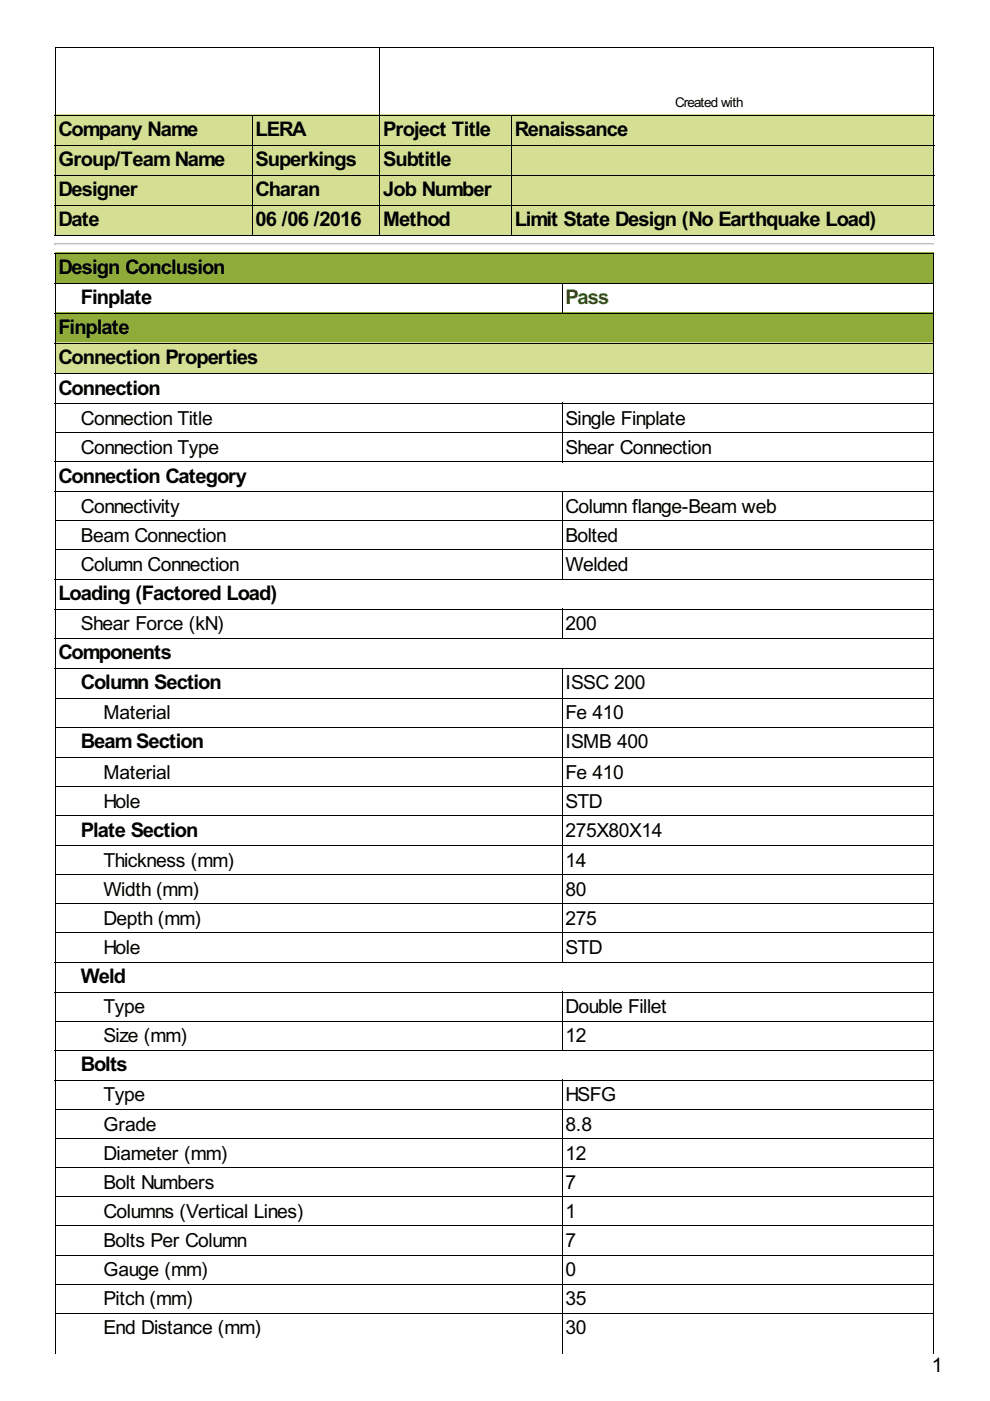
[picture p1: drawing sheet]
<svg xmlns="http://www.w3.org/2000/svg" width="210mm" height="297mm" viewBox="0 0 210 297" stroke-linecap="round" stroke-linejoin="round" font-family="sans-serif">
<defs><g id="words">
<g font-size="4.8">
<text x="12.4" y="28.9">Company Name</text>
<text x="54.2" y="28.9">LERA</text>
<text x="81.3" y="28.9">Project Title</text>
<text x="109.1" y="28.9">Renaissance</text>
<text x="12.4" y="35.3">Group/TeamName</text>
<text x="54.2" y="35.3">Superkings</text>
<text x="81.3" y="35.3">Subtitle</text>
<text x="12.4" y="41.6">Designer</text>
<text x="54.2" y="41.6">Charan</text>
<text x="81.3" y="41.6">Job Number</text>
<text x="12.4" y="48">Date</text>
<text x="54.2" y="48">06 /06 /2016</text>
<text x="81.3" y="48">Method</text>
<text x="109.1" y="48">Limit State Design (No Earthquake Load)</text>
<text x="12.4" y="58.2">Design Conclusion</text>
<text x="17.2" y="64.5">Finplate</text>
<text x="12.4" y="70.9">Finplate</text>
<text x="12.4" y="77.3">Connection Properties</text>
<text x="12.4" y="83.6">Connection</text>
<text x="12.4" y="102.4">Connection Category</text>
<text x="12.4" y="127.2">Loading (Factored Load)</text>
<text x="12.4" y="139.8">Components</text>
<text x="17.2" y="146.1">Column Section</text>
<text x="17.2" y="158.7">BeamSection</text>
<text x="17.2" y="177.4">Plate Section</text>
<text x="17.2" y="208.5">Weld</text>
<text x="17.2" y="227.2">Bolts</text>
</g>
<text font-size="4.8" fill="#008000" x="119.9" y="64.5">Pass</text>
<text font-size="4.7" x="197.6" y="290.8">1</text>
<g font-size="4.6">
<text x="17.2" y="90">Connection Title</text>
<text x="119.9" y="90">Single Finplate</text>
<text x="17.2" y="96.2">Connection Type</text>
<text x="119.9" y="96.2">Shear Connection</text>
<text x="17.2" y="108.7">Connectivity</text>
<text x="119.9" y="108.7">Column flange-Beam web</text>
<text x="17.2" y="114.9">Beam Connection</text>
<text x="119.9" y="114.9">Bolted</text>
<text x="17.2" y="121.1">Column Connection</text>
<text x="119.9" y="121.1">Welded</text>
<text x="17.2" y="133.6">Shear Force (kN)</text>
<text x="119.9" y="133.6">200</text>
<text x="119.9" y="146.1">ISSC 200</text>
<text x="21.9" y="152.5">Material</text>
<text x="119.9" y="152.5">Fe 410</text>
<text x="119.9" y="158.7">ISMB 400</text>
<text x="21.9" y="165.1">Material</text>
<text x="119.9" y="165.1">Fe 410</text>
<text x="21.9" y="171.2">Hole</text>
<text x="119.9" y="171.2">STD</text>
<text x="119.9" y="177.4">275X80X14</text>
<text x="21.9" y="183.8">Thickness (mm)</text>
<text x="119.9" y="183.8">14</text>
<text x="21.9" y="189.9">Width (mm)</text>
<text x="119.9" y="189.9">80</text>
<text x="21.9" y="196.1">Depth (mm)</text>
<text x="119.9" y="196.1">275</text>
<text x="21.9" y="202.3">Hole</text>
<text x="119.9" y="202.3">STD</text>
<text x="21.9" y="214.8">Type</text>
<text x="119.9" y="214.8">Double Fillet</text>
<text x="21.9" y="221">Size (mm)</text>
<text x="119.9" y="221">12</text>
<text x="21.9" y="233.5">Type</text>
<text x="119.9" y="233.5">HSFG</text>
<text x="21.9" y="239.7">Grade</text>
<text x="119.9" y="239.7">8.8</text>
<text x="21.9" y="245.9">Diameter (mm)</text>
<text x="119.9" y="245.9">12</text>
<text x="21.9" y="252.1">Bolt Numbers</text>
<text x="119.9" y="252.1">7</text>
<text x="21.9" y="258.2">Columns (Vertical Lines)</text>
<text x="119.9" y="258.2">1</text>
<text x="21.9" y="264.4">Bolts Per Column</text>
<text x="119.9" y="264.4">7</text>
<text x="21.9" y="270.6">Gauge (mm)</text>
<text x="119.9" y="270.6">0</text>
<text x="21.9" y="276.7">Pitch (mm)</text>
<text x="119.9" y="276.7">35</text>
<text x="21.9" y="282.9">End Distance (mm)</text>
<text x="119.9" y="282.9">30</text>
</g>
<text font-size="3.2" x="143.2" y="22.7">Created with</text>
</g></defs>
<g fill="#d5df93">
<path d="M11.6 24.3h41.8v6.4h-41.8z"/>
<path d="M53.4 24.3h27.1v6.4h-27.1z"/>
<path d="M80.5 24.3h27.8v6.4h-27.8z"/>
<path d="M108.3 24.3h89.6v6.4h-89.6z"/>
<path d="M11.6 30.7h41.8v6.4h-41.8z"/>
<path d="M53.4 30.7h27.1v6.4h-27.1z"/>
<path d="M80.5 30.7h27.8v6.4h-27.8z"/>
<path d="M108.3 30.7h89.6v6.4h-89.6z"/>
<path d="M11.6 37.1h41.8v6.3h-41.8z"/>
<path d="M53.4 37.1h27.1v6.3h-27.1z"/>
<path d="M80.5 37.1h27.8v6.3h-27.8z"/>
<path d="M108.3 37.1h89.6v6.3h-89.6z"/>
<path d="M11.6 43.4h41.8v6.4h-41.8z"/>
<path d="M53.4 43.4h27.1v6.4h-27.1z"/>
<path d="M80.5 43.4h27.8v6.4h-27.8z"/>
<path d="M108.3 43.4h89.6v6.4h-89.6z"/>
</g>
<path d="M11.6 10.1h186.5M11.7 10v40M80.6 10v40M198 10v40M11.6 24.4h186.5M11.6 30.8h186.5M11.6 37.2h186.5M53.5 24.3v25.7M108.4 24.3v25.7M11.6 43.5h186.5M11.6 49.9h186.5" fill="none" stroke="#000" stroke-width=".21"/>
<path d="M11.6 51.7h186.5" fill="none" stroke="#9a9a9a" stroke-width=".21"/>
<path d="M11.6 51.9h186.5" fill="none" stroke="#eee" stroke-width=".21"/>
<path d="M11.6 51.6h.2l-.2 .4z" fill="#9a9a9a"/>
<path d="M198.1 51.6v.4h-.2z" fill="#eee"/>
<g fill="#8fac3a">
<path d="M11.6 53.6h186.3v6.4h-186.3z"/>
<path d="M11.6 66.3h186.3v6.4h-186.3z"/>
</g>
<path d="M11.6 72.7h186.3v6.4h-186.3z" fill="#d5df93"/>
<g fill="none" stroke="#000" stroke-width=".21">
<path d="M11.6 53.7h186.5M11.7 53.6v233.3M119.2 60v6.5M198 53.6v233.3M11.6 60.1h186.5M11.6 66.4h186.5M11.6 72.8h186.5M11.6 79.2h186.5M11.6 85.5h186.5M11.6 91.7h186.5M11.6 97.9h186.5M119.2 85.4v12.6"/>
<path d="M11.6 104.2h186.5M11.6 110.4h186.5M11.6 116.6h186.5M119.2 104.1v18.8M11.6 122.8h186.5M11.6 129.1h186.5M11.6 135.3h186.5M119.2 129v6.4M11.6 141.7h186.5M11.6 148h186.5M11.6 154.2h186.5M119.2 141.6v62.5"/>
<path d="M11.6 160.6h186.5M11.6 166.8h186.5M11.6 172.9h186.5M11.6 179.3h186.5M11.6 185.5h186.5M11.6 191.6h186.5M11.6 197.8h186.5M11.6 204h186.5M11.6 210.3h186.5M11.6 216.5h186.5M119.2 210.2v12.6M11.6 222.7h186.5"/>
<path d="M11.6 229.1h186.5M11.6 235.2h186.5M119.2 229v57.9M11.6 241.4h186.5M11.6 247.6h186.5M11.6 253.7h186.5M11.6 259.9h186.5M11.6 266.1h186.5M11.6 272.3h186.5M11.6 278.4h186.5"/>
</g>
<use href="#words"/>
</svg>
